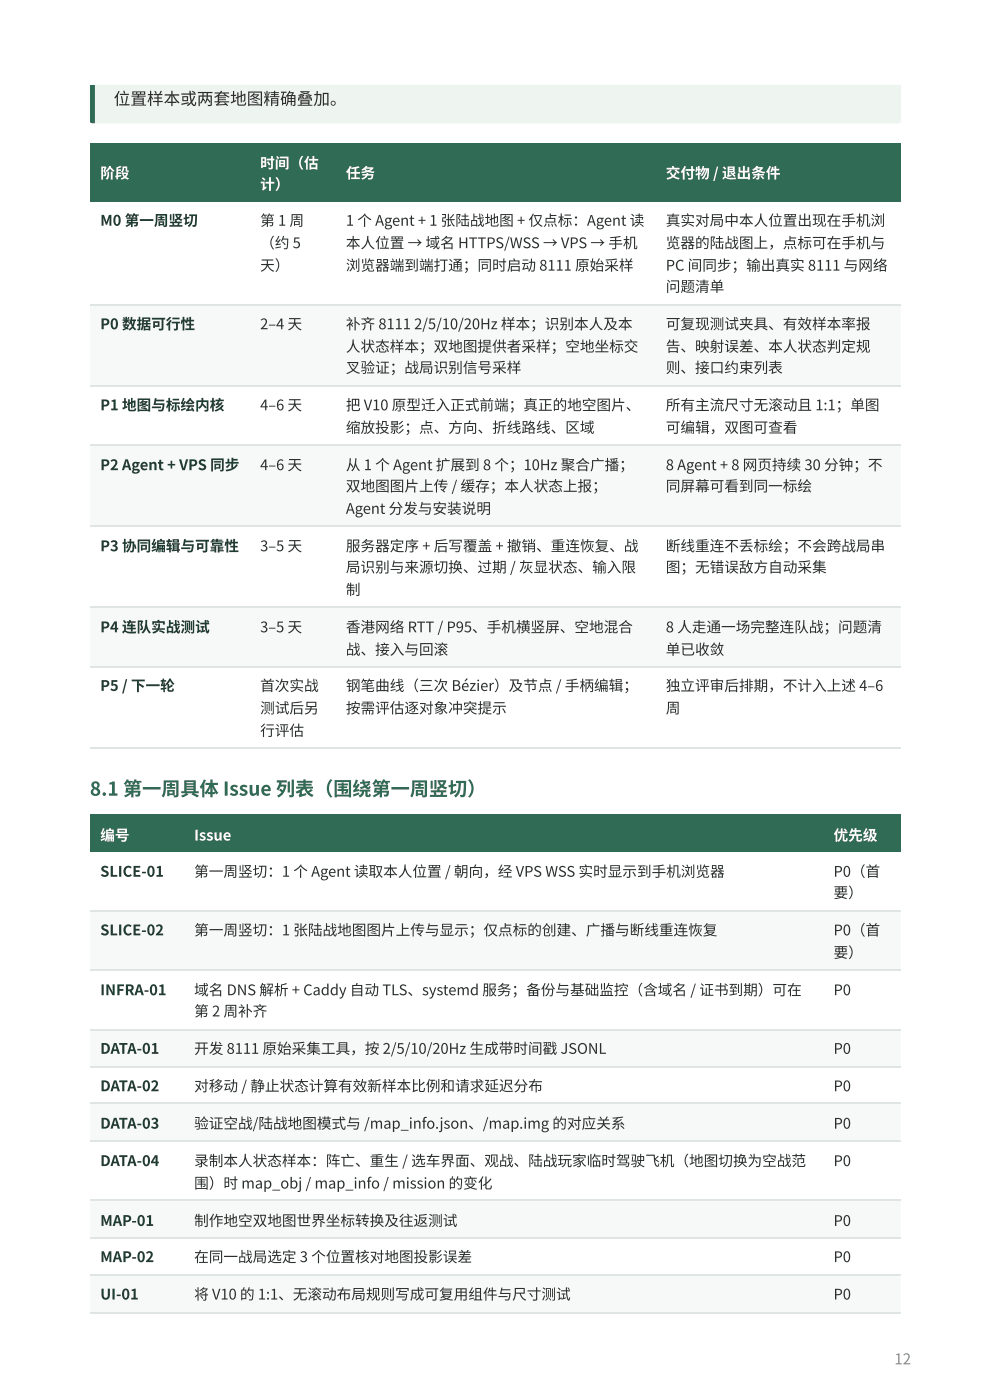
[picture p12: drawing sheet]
<svg xmlns="http://www.w3.org/2000/svg" width="210mm" height="297mm" viewBox="0 0 210 297" stroke-linecap="round" stroke-linejoin="round" font-family="sans-serif">
<defs><g id="words">
<text font-size="4.1" fill="#2f6b55" x="19" y="168.8">8.1 第一周具体 Issue 列表（围绕第一周竖切）</text>
<text font-size="3.5" fill="#2b2f2c" x="24.1" y="22.2">位置样本或两套地图精确叠加。</text>
<text font-size="3.2" fill="#888" x="189.6" y="289.5">12</text>
<g font-size="3.1" fill="#fff">
<text x="55.2" y="35.7">时间（估</text>
<text x="21.2" y="37.8">阶段</text>
<text x="55.2" y="40.2">计）</text>
<text x="73.3" y="37.8">任务</text>
<text x="141.2" y="37.8">交付物 / 退出条件</text>
<text x="21.2" y="178.3">编号</text>
<text x="41.2" y="178.3">Issue</text>
<text x="176.7" y="178.3">优先级</text>
</g>
<g font-size="3.1" fill="#1f3d33">
<text x="21.2" y="47.9">M0 第一周竖切</text>
<text x="21.2" y="69.9">P0 数据可行性</text>
<text x="21.2" y="87">P1 地图与标绘内核</text>
<text x="21.2" y="99.7">P2 Agent + VPS 同步</text>
<text x="21.2" y="116.9">P3 协同编辑与可靠性</text>
<text x="21.2" y="134.1">P4 连队实战测试</text>
<text x="21.2" y="146.6">P5 / 下一轮</text>
<text x="21.2" y="186">SLICE-01</text>
<text x="21.2" y="198.4">SLICE-02</text>
<text x="21.2" y="211.1">INFRA-01</text>
<text x="21.2" y="223.6">DATA-01</text>
<text x="21.2" y="231.5">DATA-02</text>
<text x="21.2" y="239.4">DATA-03</text>
<text x="21.2" y="247.4">DATA-04</text>
<text x="21.2" y="260.1">MAP-01</text>
<text x="21.2" y="267.8">MAP-02</text>
<text x="21.2" y="275.7">UI-01</text>
</g>
<g font-size="3.1" fill="#2b2f2c">
<text x="55.2" y="47.9">第 1 周</text>
<text x="73.3" y="47.9">1 个 Agent + 1 张陆战地图 + 仅点标：Agent 读</text>
<text x="141.2" y="47.9">真实对局中本人位置出现在手机浏</text>
<text x="55.2" y="52.7">（约 5</text>
<text x="73.3" y="52.7">本人位置 → 域名 HTTPS/WSS → VPS → 手机</text>
<text x="141.2" y="52.7">览器的陆战图上，点标可在手机与</text>
<text x="55.2" y="57.4">天）</text>
<text x="73.3" y="57.4">浏览器端到端打通；同时启动 8111 原始采样</text>
<text x="141.2" y="57.4">PC 间同步；输出真实 8111 与网 络</text>
<text x="141.2" y="61.9">问题清单</text>
<text x="55.2" y="69.9">2–4 天</text>
<text x="73.3" y="69.9">补齐 8111</text>
<text x="87.8" y="69.9">2/5/10/20Hz 样本；识别本人及本</text>
<text x="141.2" y="69.9">可复现测试夹具、有效样本率报</text>
<text x="73.3" y="74.6">人状态样本；双地图提供者采样；空地坐标交</text>
<text x="141.2" y="74.6">告、映射误差、本人状态判定规</text>
<text x="73.3" y="79.1">叉验证；战局识别信号采样</text>
<text x="141.2" y="79.1">则、接口 约束列表</text>
<text x="55.2" y="87">4–6 天</text>
<text x="73.3" y="87">把 V10 原型迁入正式前端；真正的地空图片、</text>
<text x="141.2" y="87">所有主流尺寸无滚动且 1:1；单图</text>
<text x="73.3" y="91.8">缩放投影；点、方向、折线路线、区域</text>
<text x="141.2" y="91.8">可编辑，双图可查看</text>
<text x="55.2" y="99.7">4–6 天</text>
<text x="73.3" y="99.7">从 1 个 Agent 扩展到 8 个；10Hz 聚合广播；</text>
<text x="141.2" y="99.7">8 Agent + 8 网 页持续 30 分钟；不</text>
<text x="73.3" y="104.2">双地图图片上传 / 缓存；本人状态上报；</text>
<text x="141.2" y="104.2">同屏幕可看到同一标绘</text>
<text x="73.3" y="109">Agent 分发与安装说明</text>
<text x="55.2" y="116.9">3–5 天</text>
<text x="73.3" y="116.9">服务器定序 + 后写覆盖 + 撤销、重连恢复、战</text>
<text x="141.2" y="116.9">断线重连不丢标绘；不会跨战局串</text>
<text x="73.3" y="121.4">局识别与来源切换、过期 / 灰显状态、输入限</text>
<text x="141.2" y="121.4">图；无错误敌方自 动采集</text>
<text x="73.3" y="126.2">制</text>
<text x="55.2" y="134.1">3–5 天</text>
<text x="73.3" y="134.1">香港网 络 RTT / P95、手机横竖屏、空地混合</text>
<text x="141.2" y="134.1">8 人走通一场完整连队战；问题清</text>
<text x="73.3" y="138.9">战、接入与回滚</text>
<text x="141.2" y="138.9">单已收敛</text>
<text x="55.2" y="146.6">首次实战</text>
<text x="73.3" y="146.6">钢笔曲线（三次 Bézier）及节点 / 手柄编辑；</text>
<text x="141.2" y="146.6">独立评审后排期，不计入上述 4–6</text>
<text x="55.2" y="151.3">测试后另</text>
<text x="73.3" y="151.3">按需评估逐对象冲突提示</text>
<text x="141.2" y="151.3">周</text>
<text x="55.2" y="156.1">行评估</text>
<text x="41.2" y="186">第一周竖切：1 个 Agent 读取本人位置 / 朝向，经 VPS WSS 实时显示到手机浏览器</text>
<text x="176.7" y="186">P0（首</text>
<text x="176.7" y="190.5">要）</text>
<text x="41.2" y="198.4">第一周竖切：1 张陆战地图图片上传与显示；仅点标的创建、广播与断线重连恢复</text>
<text x="176.7" y="198.4">P0（首</text>
<text x="176.7" y="203.2">要）</text>
<text x="41.2" y="211.1">域名 DNS 解析 + Caddy 自 动 TLS、systemd 服务；备份与基础监控（含域名 / 证书到期）可在</text>
<text x="41.2" y="215.6">第 2 周补齐</text>
<text x="176.7" y="211.1">P0</text>
<text x="41.2" y="223.6">开发 8111 原始采集工具，按 2/5/10/20Hz 生成带时间戳 JSONL</text>
<text x="176.7" y="223.6">P0</text>
<text x="41.2" y="231.5">对移动 / 静止状态计算有效新样本比例和请求延迟分布</text>
<text x="176.7" y="231.5">P0</text>
<text x="41.2" y="239.4">验证空战/陆战地图模式与 /map_info.json、/map.img 的对应关系</text>
<text x="176.7" y="239.4">P0</text>
<text x="41.2" y="247.4">录制本人状态样本：阵亡、重生 / 选车界面、观战、陆战玩家临时驾驶飞机（地图切换为空战范</text>
<text x="176.7" y="247.4">P0</text>
<text x="41.2" y="252.1">围）时 map_obj / map_info / mission 的变化</text>
<text x="41.2" y="260.1">制作地空双地图世界坐标转换及往返测试</text>
<text x="176.7" y="260.1">P0</text>
<text x="41.2" y="267.8">在同一战局选定 3 个位置核对地图投影误差</text>
<text x="176.7" y="267.8">P0</text>
<text x="41.2" y="275.7">将 V10 的 1:1、无滚动布局规则写成可复用组件与尺寸测试</text>
<text x="176.7" y="275.7">P0</text>
</g>
</g></defs>
<path d="M19.6 18h171.4v7.7l-.1 .3-.4 .2h-170.9z" fill="#eef4f0"/>
<g fill="#2f6b55">
<path d="M19 18h1.2v8.2h-1.2z"/>
<path d="M19 30.4h33.9v12.5h-33.9z"/>
<path d="M52.9 30.4h18.3v12.5h-18.3z"/>
<path d="M71.2 30.4h67.7v12.5h-67.7z"/>
<path d="M138.9 30.4h52.1v12.5h-52.1z"/>
</g>
<g fill="#f6f9f7">
<path d="M19 64.6h33.9v17.2h-33.9z"/>
<path d="M52.9 64.6h18.3v17.2h-18.3z"/>
<path d="M71.2 64.6h67.7v17.2h-67.7z"/>
<path d="M138.9 64.6h52.1v17.2h-52.1z"/>
<path d="M19 94.5h33.9v17.2h-33.9z"/>
<path d="M52.9 94.5h18.3v17.2h-18.3z"/>
<path d="M71.2 94.5h67.7v17.2h-67.7z"/>
<path d="M138.9 94.5h52.1v17.2h-52.1z"/>
<path d="M19 128.9h33.9v12.4h-33.9z"/>
<path d="M52.9 128.9h18.3v12.4h-18.3z"/>
<path d="M71.2 128.9h67.7v12.4h-67.7z"/>
<path d="M138.9 128.9h52.1v12.4h-52.1z"/>
</g>
<path d="M19 64.7h172M19 81.9h172M19 94.3h172M19 111.5h172M19 128.7h172M19 141.4h172M19 158.6h172" fill="none" stroke="#dfe6e2" stroke-width=".26"/>
<g fill="#2f6b55">
<path d="M19 172.8h19.9v7.9h-19.9z"/>
<path d="M38.9 172.8h135.7v7.9h-135.7z"/>
<path d="M174.6 172.8h16.4v7.9h-16.4z"/>
</g>
<g fill="#f6f9f7">
<path d="M19 193.1h19.9v12.7h-19.9z"/>
<path d="M38.9 193.1h135.7v12.7h-135.7z"/>
<path d="M174.6 193.1h16.4v12.7h-16.4z"/>
<path d="M19 218.3h19.9v7.9h-19.9z"/>
<path d="M38.9 218.3h135.7v7.9h-135.7z"/>
<path d="M174.6 218.3h16.4v7.9h-16.4z"/>
<path d="M19 234.2h19.9v7.9h-19.9z"/>
<path d="M38.9 234.2h135.7v7.9h-135.7z"/>
<path d="M174.6 234.2h16.4v7.9h-16.4z"/>
<path d="M19 254.5h19.9v8h-19.9z"/>
<path d="M38.9 254.5h135.7v8h-135.7z"/>
<path d="M174.6 254.5h16.4v8h-16.4z"/>
<path d="M19 270.4h19.9v7.9h-19.9z"/>
<path d="M38.9 270.4h135.7v7.9h-135.7z"/>
<path d="M174.6 270.4h16.4v7.9h-16.4z"/>
</g>
<path d="M19 193.3h172M19 205.7h172M19 218.4h172M19 226.4h172M19 234h172M19 242h172M19 254.7h172M19 262.6h172M19 270.5h172M19 278.5h172" fill="none" stroke="#dfe6e2" stroke-width=".26"/>
<use href="#words"/>
</svg>
